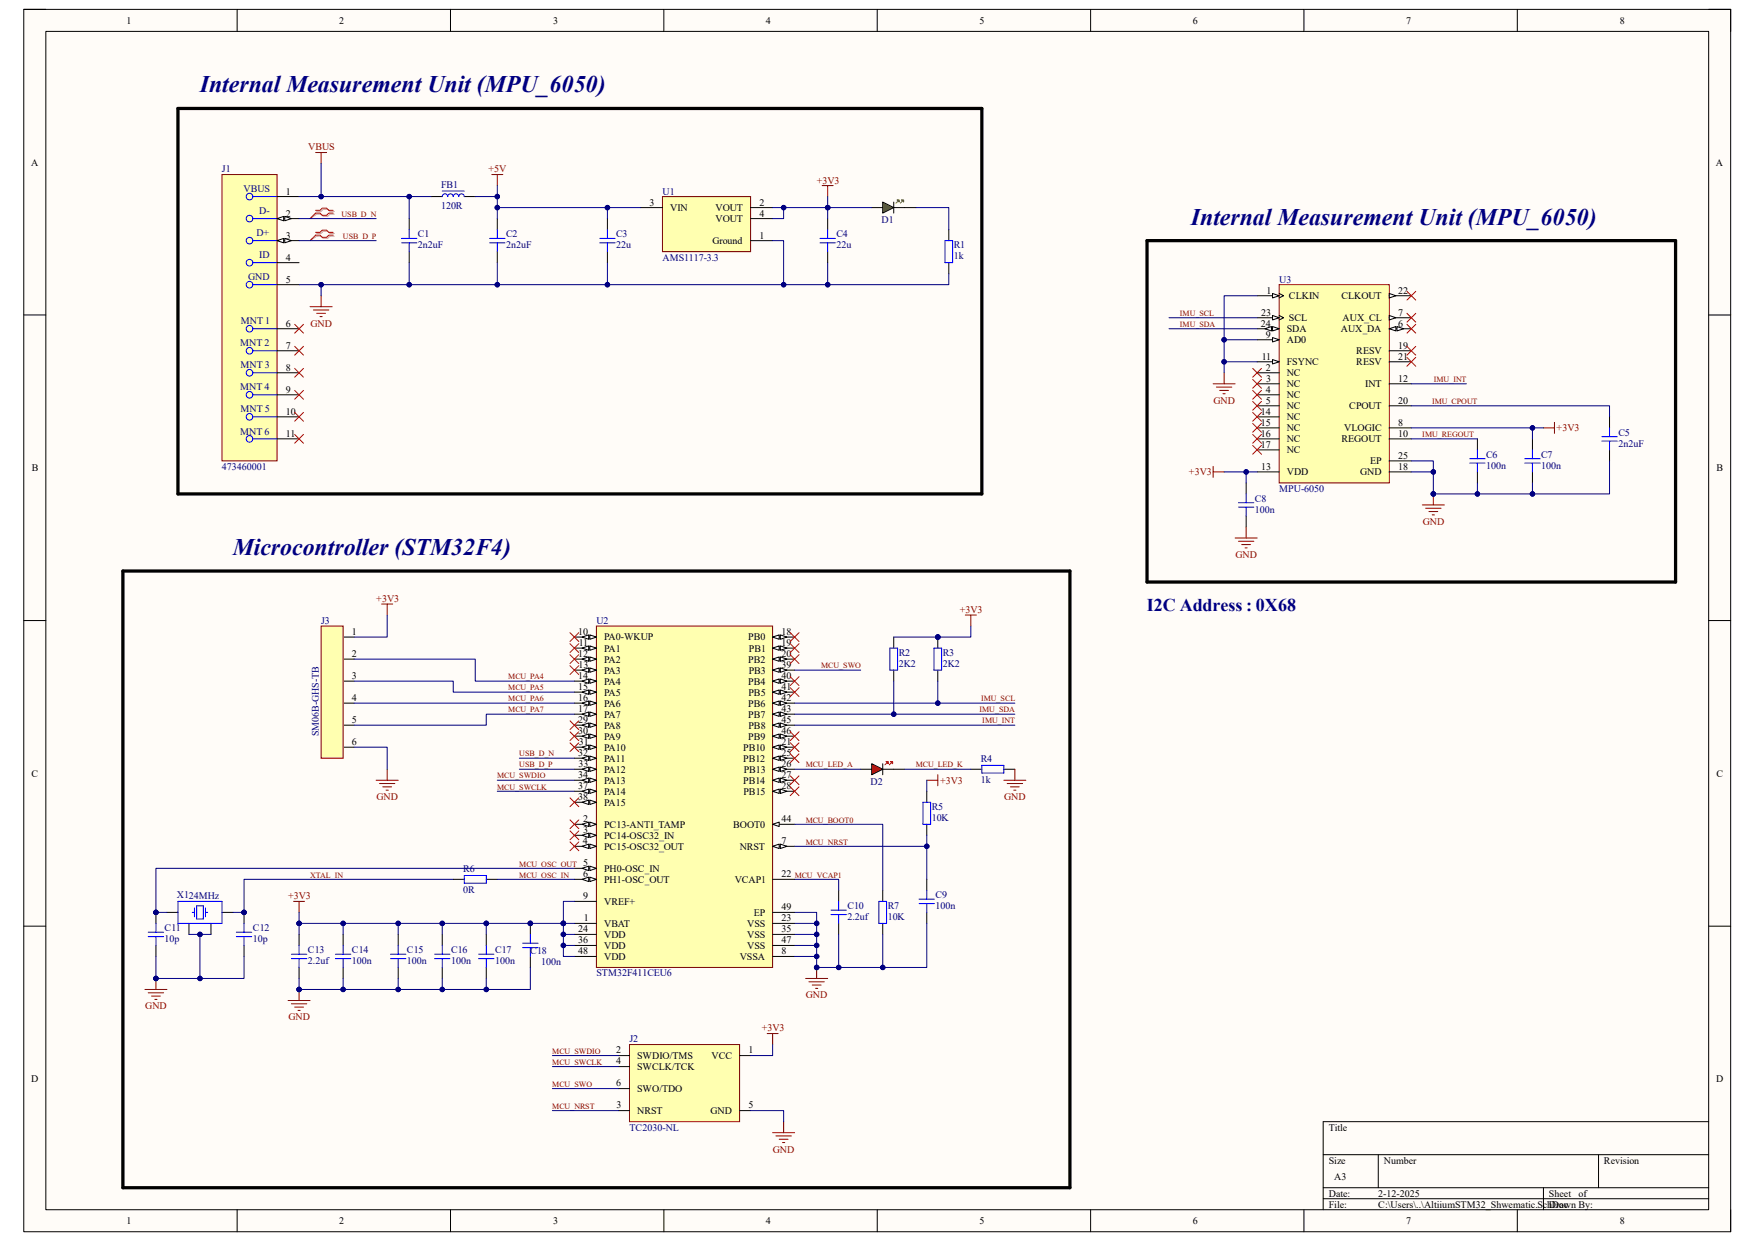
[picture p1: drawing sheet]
<svg xmlns="http://www.w3.org/2000/svg" width="297mm" height="210mm" viewBox="0 0 297 210" stroke-linecap="round" stroke-linejoin="round" font-family="sans-serif">
<defs><g id="words">
<g font-size="4" fill="#000080">
<text x="33.8" y="15.6">Internal Measurement Unit (MPU_6050)</text>
<text x="201.5" y="38">Internal Measurement Unit (MPU_6050)</text>
<text x="39.4" y="93.9">Microcontroller (STM32F4)</text>
</g>
<text font-size="3" fill="#000080" x="194.1" y="103.5">I2C Address : 0X68</text>
<g font-size="1.7">
<text x="21.4" y="4">1</text>
<text x="57.4" y="4">2</text>
<text x="93.6" y="4">3</text>
<text x="129.6" y="4">4</text>
<text x="165.8" y="4">5</text>
<text x="201.8" y="4">6</text>
<text x="238" y="4">7</text>
<text x="274.1" y="4">8</text>
<text x="5.3" y="28">A</text>
<text x="290.4" y="28">A</text>
<text x="48.4" y="32.9">1</text>
<text x="109.9" y="34.8">3</text>
<text x="113.4" y="35.7">VIN</text>
<text x="121.1" y="35.7">VOUT</text>
<text x="128.5" y="34.8">2</text>
<text x="48.4" y="36.7">2</text>
<text x="48.4" y="40.4">3</text>
<text x="120.6" y="41.3">Ground</text>
<text x="121.1" y="37.6">VOUT</text>
<text x="128.5" y="36.7">4</text>
<text x="128.5" y="40.4">1</text>
<text x="48.4" y="44.1">4</text>
<text x="48.4" y="47.8">5</text>
<text x="213.4" y="53.4">23</text>
<text x="214.3" y="49.7">1</text>
<text x="218.1" y="50.6">CLKIN</text>
<text x="227" y="50.6">CLKOUT</text>
<text x="236.6" y="53.4">7</text>
<text x="236.6" y="49.7">22</text>
<text x="48.4" y="55.3">6</text>
<text x="48.4" y="59">7</text>
<text x="213.4" y="55.3">24</text>
<text x="214.2" y="57.1">9</text>
<text x="217.8" y="58.1">AD0</text>
<text x="217.8" y="56.2">SDA</text>
<text x="218.1" y="54.4">SCL</text>
<text x="226.9" y="56.2">AUX_DA</text>
<text x="227.2" y="54.4">AUX_CL</text>
<text x="229.5" y="59.9">RESV</text>
<text x="236.6" y="55.3">6</text>
<text x="236.6" y="59">19</text>
<text x="48.4" y="62.7">8</text>
<text x="213.5" y="60.9">11</text>
<text x="214.2" y="62.7">2</text>
<text x="214.3" y="64.6">3</text>
<text x="217.8" y="63.7">NC</text>
<text x="217.8" y="65.5">NC</text>
<text x="217.8" y="61.8">FSYNC</text>
<text x="229.5" y="61.8">RESV</text>
<text x="231.1" y="65.5">INT</text>
<text x="236.6" y="64.6">12</text>
<text x="236.6" y="60.9">21</text>
<text x="48.4" y="66.5">9</text>
<text x="48.4" y="70.2">10</text>
<text x="213.4" y="70.2">14</text>
<text x="214.2" y="66.5">4</text>
<text x="214.2" y="68.3">5</text>
<text x="217.8" y="67.4">NC</text>
<text x="217.8" y="69.3">NC</text>
<text x="217.8" y="71.1">NC</text>
<text x="228.3" y="69.3">CPOUT</text>
<text x="236.6" y="68.3">20</text>
<text x="48.4" y="73.9">11</text>
<text x="213.4" y="73.9">16</text>
<text x="213.4" y="75.8">17</text>
<text x="213.4" y="72.1">15</text>
<text x="217.8" y="73">NC</text>
<text x="217.8" y="74.8">NC</text>
<text x="217.8" y="76.7">NC</text>
<text x="227" y="74.8">REGOUT</text>
<text x="227.5" y="73">VLOGIC</text>
<text x="236.6" y="72.1">8</text>
<text x="236.6" y="73.9">10</text>
<text x="236.6" y="77.6">25</text>
<text x="5.4" y="79.8">B</text>
<text x="213.4" y="79.5">13</text>
<text x="217.8" y="80.4">VDD</text>
<text x="230.2" y="80.4">GND</text>
<text x="231.9" y="78.6">EP</text>
<text x="236.6" y="79.5">18</text>
<text x="290.5" y="79.8">B</text>
<text x="59.6" y="107.4">1</text>
<text x="97.8" y="107.4">10</text>
<text x="132.2" y="107.4">18</text>
<text x="59.6" y="111.2">2</text>
<text x="97.8" y="111.2">12</text>
<text x="97.9" y="113.1">13</text>
<text x="98" y="109.3">11</text>
<text x="102.2" y="108.4">PA0-WKUP</text>
<text x="102.2" y="110.3">PA1</text>
<text x="102.2" y="112.1">PA2</text>
<text x="126.6" y="108.4">PB0</text>
<text x="126.6" y="112.1">PB2</text>
<text x="126.7" y="110.3">PB1</text>
<text x="132.2" y="109.3">19</text>
<text x="132.2" y="111.2">20</text>
<text x="132.2" y="113.1">39</text>
<text x="59.6" y="114.9">3</text>
<text x="59.6" y="118.7">4</text>
<text x="97.8" y="114.9">14</text>
<text x="97.8" y="118.7">16</text>
<text x="97.9" y="116.8">15</text>
<text x="102.2" y="114">PA3</text>
<text x="102.2" y="115.9">PA4</text>
<text x="102.2" y="117.7">PA5</text>
<text x="102.2" y="119.6">PA6</text>
<text x="126.6" y="115.9">PB4</text>
<text x="126.6" y="119.6">PB6</text>
<text x="126.7" y="117.7">PB5</text>
<text x="126.7" y="114">PB3</text>
<text x="132.2" y="114.9">40</text>
<text x="132.2" y="116.8">41</text>
<text x="132.2" y="118.7">42</text>
<text x="59.6" y="122.4">5</text>
<text x="97.8" y="120.5">17</text>
<text x="97.8" y="122.4">29</text>
<text x="97.8" y="124.2">30</text>
<text x="102.2" y="121.5">PA7</text>
<text x="102.2" y="123.3">PA8</text>
<text x="102.2" y="125.2">PA9</text>
<text x="126.6" y="121.5">PB7</text>
<text x="126.6" y="125.2">PB9</text>
<text x="126.7" y="123.3">PB8</text>
<text x="132.2" y="120.5">43</text>
<text x="132.2" y="122.4">45</text>
<text x="132.2" y="124.2">46</text>
<text x="5.3" y="131.4">C</text>
<text x="59.6" y="126.1">6</text>
<text x="97.8" y="128">32</text>
<text x="97.8" y="131.7">34</text>
<text x="97.9" y="129.8">33</text>
<text x="98" y="126.1">31</text>
<text x="102.2" y="127">PA10</text>
<text x="102.2" y="128.9">PA11</text>
<text x="102.2" y="130.8">PA12</text>
<text x="125.8" y="127">PB10</text>
<text x="125.8" y="128.9">PB12</text>
<text x="125.9" y="130.8">PB13</text>
<text x="132.2" y="126.1">21</text>
<text x="132.2" y="128">25</text>
<text x="132.2" y="129.8">26</text>
<text x="132.2" y="131.7">27</text>
<text x="290.5" y="131.4">C</text>
<text x="97.8" y="133.6">37</text>
<text x="97.9" y="135.4">38</text>
<text x="102.2" y="132.6">PA13</text>
<text x="102.2" y="134.5">PA14</text>
<text x="102.2" y="136.4">PA15</text>
<text x="125.8" y="132.6">PB14</text>
<text x="125.8" y="134.5">PB15</text>
<text x="132.2" y="133.6">28</text>
<text x="98.6" y="142.9">4</text>
<text x="98.7" y="139.1">2</text>
<text x="98.7" y="141">3</text>
<text x="102.2" y="140.1">PC13-ANTI_TAMP</text>
<text x="102.2" y="141.9">PC14-OSC32_IN</text>
<text x="102.2" y="143.8">PC15-OSC32_OUT</text>
<text x="124.1" y="140.1">BOOT0</text>
<text x="125.2" y="143.8">NRST</text>
<text x="132.2" y="142.9">7</text>
<text x="132.2" y="139.1">44</text>
<text x="98.7" y="148.5">6</text>
<text x="98.7" y="146.6">5</text>
<text x="102.2" y="147.5">PH0-OSC_IN</text>
<text x="102.2" y="149.4">PH1-OSC_OUT</text>
<text x="124.3" y="149.4">VCAP1</text>
<text x="132.2" y="148.5">22</text>
<text x="98.7" y="152.2">9</text>
<text x="98.8" y="155.9">1</text>
<text x="102.2" y="153.1">VREF+</text>
<text x="127.6" y="155">EP</text>
<text x="132.2" y="155.9">23</text>
<text x="132.2" y="154.1">49</text>
<text x="97.8" y="157.8">24</text>
<text x="97.8" y="159.6">36</text>
<text x="97.9" y="161.5">48</text>
<text x="102.2" y="156.8">VBAT</text>
<text x="102.2" y="158.7">VDD</text>
<text x="102.2" y="160.6">VDD</text>
<text x="126.4" y="156.8">VSS</text>
<text x="126.4" y="158.7">VSS</text>
<text x="126.4" y="160.6">VSS</text>
<text x="132.2" y="161.5">8</text>
<text x="132.2" y="157.8">35</text>
<text x="132.2" y="159.6">47</text>
<text x="102.2" y="162.4">VDD</text>
<text x="125.2" y="162.4">VSSA</text>
<text x="104.3" y="178.3">2</text>
<text x="107.8" y="179.2">SWDIO/TMS</text>
<text x="120.4" y="179.2">VCC</text>
<text x="126.7" y="178.3">1</text>
<text x="5.3" y="183.2">D</text>
<text x="104.3" y="180.1">4</text>
<text x="104.3" y="183.9">6</text>
<text x="107.8" y="181.1">SWCLK/TCK</text>
<text x="107.8" y="184.8">SWO/TDO</text>
<text x="290.4" y="183.2">D</text>
<text x="104.3" y="187.6">3</text>
<text x="107.8" y="188.5">NRST</text>
<text x="120.3" y="188.5">GND</text>
<text x="126.7" y="187.6">5</text>
<text x="224.9" y="191.3">Title</text>
<text x="224.9" y="196.9">Size</text>
<text x="234.2" y="196.9">Number</text>
<text x="271.4" y="196.9">Revision</text>
<text x="224.9" y="202.5">Date:</text>
<text x="225.8" y="199.7">A3</text>
<text x="233.3" y="202.5">2-12-2025</text>
<text x="262.1" y="202.5">Sheet</text>
<text x="267.2" y="202.5">of</text>
<text x="21.4" y="207.2">1</text>
<text x="57.4" y="207.2">2</text>
<text x="93.6" y="207.2">3</text>
<text x="129.6" y="207.2">4</text>
<text x="165.8" y="207.2">5</text>
<text x="201.8" y="207.2">6</text>
<text x="224.9" y="204.4">File:</text>
<text x="233.3" y="204.4">C:\Users\..\AltiiumSTM32_Shwematic.SchDoc</text>
<text x="238" y="207.2">7</text>
<text x="262.1" y="204.4">Drawn By:</text>
<text x="274.1" y="207.2">8</text>
</g>
<g font-size="1.7" fill="#000080">
<text x="37.5" y="29.2">J1</text>
<text x="41.2" y="32.6">VBUS</text>
<text x="74.6" y="31.8">FB1</text>
<text x="74.6" y="35.3">120R</text>
<text x="112.1" y="32.9">U1</text>
<text x="43.4" y="40">D+</text>
<text x="43.9" y="36.3">D-</text>
<text x="70.7" y="40.2">C1</text>
<text x="85.6" y="40.2">C2</text>
<text x="104.3" y="40.2">C3</text>
<text x="141.6" y="40.2">C4</text>
<text x="149.2" y="37.8">D1</text>
<text x="42" y="47.5">GND</text>
<text x="43.9" y="43.7">ID</text>
<text x="70.7" y="42">2n2uF</text>
<text x="85.6" y="42">2n2uF</text>
<text x="104.3" y="42">22u</text>
<text x="112.1" y="44.1">AMS1117-3.3</text>
<text x="141.6" y="42">22u</text>
<text x="161.4" y="42">R1</text>
<text x="161.4" y="43.9">1k</text>
<text x="216.5" y="47.8">U3</text>
<text x="40.6" y="58.6">MNT 2</text>
<text x="40.8" y="54.9">MNT 1</text>
<text x="40.7" y="62.4">MNT 3</text>
<text x="40.6" y="66.1">MNT 4</text>
<text x="40.7" y="69.8">MNT 5</text>
<text x="40.6" y="73.5">MNT 6</text>
<text x="251.5" y="77.5">C6</text>
<text x="260.8" y="77.5">C7</text>
<text x="273.9" y="73.7">C5</text>
<text x="273.9" y="75.6">2n2uF</text>
<text x="37.5" y="79.5">473460001</text>
<text x="216.5" y="83.2">MPU-6050</text>
<text x="251.5" y="79.3">100n</text>
<text x="260.8" y="79.3">100n</text>
<text x="212.4" y="84.9">C8</text>
<text x="212.4" y="86.8">100n</text>
<text x="54.4" y="105.6">J3</text>
<text x="100.9" y="105.6">U2</text>
<text x="152.1" y="111">R2</text>
<text x="152.1" y="112.9">2K2</text>
<text x="159.6" y="111">R3</text>
<text x="159.6" y="112.9">2K2</text>
<text x="54" y="124.6" transform="rotate(-90 54 124.6)">SM06B-GHS-TB</text>
<text x="166" y="129">R4</text>
<text x="147.3" y="132.8">D2</text>
<text x="157.7" y="137.1">R5</text>
<text x="166" y="132.5">1k</text>
<text x="157.7" y="138.9">10K</text>
<text x="78.4" y="147.6">R6</text>
<text x="29.9" y="152">X124MHz</text>
<text x="78.4" y="151.2">0R</text>
<text x="143.4" y="153.9">C10</text>
<text x="143.4" y="155.7">2.2uf</text>
<text x="150.2" y="153.9">R7</text>
<text x="150.2" y="155.7">10K</text>
<text x="158.3" y="152">C9</text>
<text x="158.3" y="153.9">100n</text>
<text x="27.9" y="157.6">C11</text>
<text x="27.9" y="159.5">10p</text>
<text x="42.8" y="157.6">C12</text>
<text x="42.8" y="159.5">10p</text>
<text x="52.1" y="161.3">C13</text>
<text x="59.6" y="161.3">C14</text>
<text x="68.9" y="161.3">C15</text>
<text x="76.3" y="161.3">C16</text>
<text x="83.8" y="161.3">C17</text>
<text x="89.7" y="161.5">C18</text>
<text x="52.1" y="163.2">2.2uf</text>
<text x="59.6" y="163.2">100n</text>
<text x="68.9" y="163.2">100n</text>
<text x="76.3" y="163.2">100n</text>
<text x="83.8" y="163.2">100n</text>
<text x="91.6" y="163.4">100n</text>
<text x="100.9" y="165.2">STM32F411CEU6</text>
<text x="106.5" y="176.4">J2</text>
<text x="106.5" y="191.3">TC2030-NL</text>
</g>
<g font-size="1.7" fill="#800000">
<text x="52.2" y="25.4">VBUS</text>
<text x="82.7" y="29.2">+5V</text>
<text x="138.2" y="31.1">+3V3</text>
<text x="52.5" y="55.3">GND</text>
<text x="205.4" y="68.3">GND</text>
<text x="263.4" y="73">+3V3</text>
<text x="201.2" y="80.4">+3V3</text>
<text x="240.8" y="88.8">GND</text>
<text x="209.1" y="94.4">GND</text>
<text x="63.7" y="101.9">+3V3</text>
<text x="162.4" y="103.7">+3V3</text>
<text x="63.7" y="135.4">GND</text>
<text x="159.1" y="132.6">+3V3</text>
<text x="170" y="135.4">GND</text>
<text x="48.8" y="152.2">+3V3</text>
<text x="24.6" y="170.8">GND</text>
<text x="48.8" y="172.7">GND</text>
<text x="136.4" y="169">GND</text>
<text x="128.9" y="174.5">+3V3</text>
<text x="130.8" y="195.1">GND</text>
</g>
<g font-size="1.4" fill="#800000">
<text x="57.8" y="36.7">USB_D_N</text>
<text x="58" y="40.4">USB_D_P</text>
<text x="199.7" y="53.5">IMU_SCL</text>
<text x="199.7" y="55.4">IMU_SDA</text>
<text x="242.7" y="64.7">IMU_INT</text>
<text x="242.4" y="68.4">IMU_CPOUT</text>
<text x="240.7" y="74">IMU_REGOUT</text>
<text x="139" y="113.1">MCU_SWO</text>
<text x="86" y="115">MCU_PA4</text>
<text x="86" y="116.8">MCU_PA5</text>
<text x="86" y="118.7">MCU_PA6</text>
<text x="166" y="118.7">IMU_SCL</text>
<text x="86" y="120.6">MCU_PA7</text>
<text x="165.8" y="120.6">IMU_SDA</text>
<text x="166.2" y="122.4">IMU_INT</text>
<text x="84.2" y="131.7">MCU_SWDIO</text>
<text x="87.9" y="128">USB_D_N</text>
<text x="87.9" y="129.9">USB_D_P</text>
<text x="136.4" y="129.9">MCU_LED_A</text>
<text x="155" y="129.9">MCU_LED_K</text>
<text x="84.2" y="133.6">MCU_SWCLK</text>
<text x="136.4" y="139.2">MCU_BOOT0</text>
<text x="136.4" y="143">MCU_NRST</text>
<text x="52.5" y="148.5">XTAL_IN</text>
<text x="87.9" y="146.7">MCU_OSC_OUT</text>
<text x="87.9" y="148.5">MCU_OSC_IN</text>
<text x="134.5" y="148.5">MCU_VCAP1</text>
<text x="93.5" y="178.4">MCU_SWDIO</text>
<text x="93.5" y="180.2">MCU_SWCLK</text>
<text x="93.5" y="183.9">MCU_SWO</text>
<text x="93.5" y="187.7">MCU_NRST</text>
</g>
</g></defs>
<path d="M4 1.6h288.9v206.8h-288.9z" fill-rule="evenodd" fill="#fffcf8"/>
<path d="M4 1.6h288.9v206.8h-288.9z" fill="none" stroke="#000" stroke-width=".17"/>
<path d="M7.8 5.3h281.4v199.4h-281.4z" fill-rule="evenodd" fill="#fffcf8"/>
<g fill="none" stroke="#000" stroke-width=".17">
<path d="M4 1.6h3.7M7.8 5.3h281.4v199.4h-281.4zM40.1 1.6v3.7M76.2 1.6v3.7M112.3 1.6v3.7M148.5 1.6v3.7M184.6 1.6v3.7M220.7 1.6v3.7M256.8 1.6v3.7M289.2 1.6h3.7v3.7M4 53.3h3.7M289.2 53.3h3.7"/>
<path d="M4 105h3.8M289.2 105h3.7M4 156.7h3.8M289.2 156.7h3.7M223.9 195.4h65.3M233.3 195.4v5.6M270.5 195.4v5.6M289.2 189.8h-65.3v14.9M40.1 204.7v3.7M76.2 204.7v3.7M112.4 204.7v3.7M148.5 204.7v3.7"/>
<path d="M184.6 204.7v3.7M220.7 204.7v3.7M223.9 201h65.3M223.9 202.9h65.3M256.8 204.7v3.7M261.2 201v3.7M292.9 204.7v3.7"/>
</g>
<path d="M100.9 105.9h29.9v57.8h-29.9z" fill-rule="evenodd" fill="#ffffb0"/>
<path d="M100.9 105.9h29.9v57.8h-29.9z" fill="none" stroke="#800000" stroke-width=".17"/>
<path d="M97.2 139.5h3.7M97.2 156.3h3.7" fill="none" stroke="#000" stroke-width=".17"/>
<path d="M99.8 139.1l1.1 .4-1.1 .4z" fill="#f8fcff"/>
<path d="M99.8 139.1l1.1 .4-1.1 .4z" fill="none" stroke="#000" stroke-width=".17"/>
<path d="M98.5 139.5l1.1-.4v.8z" fill="#f8fcff"/>
<path d="M98.5 139.5l1.1-.4v.8zM97.2 141.4h3.7" fill="none" stroke="#000" stroke-width=".17"/>
<path d="M99.8 141l1.1 .4-1.1 .3z" fill="#f8fcff"/>
<path d="M99.8 141l1.1 .4-1.1 .3z" fill="none" stroke="#000" stroke-width=".17"/>
<path d="M98.5 141.4l1.1-.4v.7z" fill="#f8fcff"/>
<path d="M97.2 143.2h3.7M98.5 141.4l1.1-.4v.7z" fill="none" stroke="#000" stroke-width=".17"/>
<path d="M99.8 142.8l1.1 .4-1.1 .4z" fill="#f8fcff"/>
<path d="M99.8 142.8l1.1 .4-1.1 .4z" fill="none" stroke="#000" stroke-width=".17"/>
<path d="M98.5 143.2l1.1-.4v.8z" fill="#f8fcff"/>
<path d="M97.2 146.9h3.7M98.5 143.2l1.1-.4v.8z" fill="none" stroke="#000" stroke-width=".17"/>
<path d="M99.8 146.6l1.1 .3-1.1 .4z" fill="#f8fcff"/>
<path d="M99.8 146.6l1.1 .3-1.1 .4z" fill="none" stroke="#000" stroke-width=".17"/>
<path d="M98.5 146.9l1.1-.3v.7z" fill="#f8fcff"/>
<path d="M97.2 148.8h3.7M98.5 146.9l1.1-.3v.7z" fill="none" stroke="#000" stroke-width=".17"/>
<path d="M99.8 148.4l1.1 .4-1.1 .4z" fill="#f8fcff"/>
<path d="M99.8 148.4l1.1 .4-1.1 .4z" fill="none" stroke="#000" stroke-width=".17"/>
<path d="M98.5 148.8l1.1-.4v.8z" fill="#f8fcff"/>
<path d="M98.5 148.8l1.1-.4v.8zM130.8 143.2h3.7" fill="none" stroke="#000" stroke-width=".17"/>
<path d="M130.8 143.2l1.1-.4v.8z" fill="#f8fcff"/>
<path d="M130.8 143.2l1.1-.4v.8z" fill="none" stroke="#000" stroke-width=".17"/>
<path d="M132.1 142.8l1.1 .4-1.1 .4z" fill="#f8fcff"/>
<path d="M97.2 107.8h3.7M97.2 152.5h3.7M132.1 142.8l1.1 .4-1.1 .4zM130.8 161.9h3.7" fill="none" stroke="#000" stroke-width=".17"/>
<path d="M99.8 107.4l1.1 .4-1.1 .4z" fill="#f8fcff"/>
<path d="M99.8 107.4l1.1 .4-1.1 .4z" fill="none" stroke="#000" stroke-width=".17"/>
<path d="M98.5 107.8l1.1-.4v.8z" fill="#f8fcff"/>
<path d="M97.2 109.7h3.7M98.5 107.8l1.1-.4v.8z" fill="none" stroke="#000" stroke-width=".17"/>
<path d="M99.8 109.3l1.1 .4-1.1 .4z" fill="#f8fcff"/>
<path d="M99.8 109.3l1.1 .4-1.1 .4z" fill="none" stroke="#000" stroke-width=".17"/>
<path d="M98.5 109.7l1.1-.4v.8z" fill="#f8fcff"/>
<path d="M97.2 111.5h3.7M98.5 109.7l1.1-.4v.8z" fill="none" stroke="#000" stroke-width=".17"/>
<path d="M99.8 111.2l1.1 .3-1.1 .4z" fill="#f8fcff"/>
<path d="M99.8 111.2l1.1 .3-1.1 .4z" fill="none" stroke="#000" stroke-width=".17"/>
<path d="M98.5 111.5l1.1-.3v.7z" fill="#f8fcff"/>
<path d="M97.2 113.4h3.7M98.5 111.5l1.1-.3v.7z" fill="none" stroke="#000" stroke-width=".17"/>
<path d="M99.8 113l1.1 .4-1.1 .4z" fill="#f8fcff"/>
<path d="M99.8 113l1.1 .4-1.1 .4z" fill="none" stroke="#000" stroke-width=".17"/>
<path d="M98.5 113.4l1.1-.4v.8z" fill="#f8fcff"/>
<path d="M97.2 115.3h3.7M98.5 113.4l1.1-.4v.8z" fill="none" stroke="#000" stroke-width=".17"/>
<path d="M99.8 114.9l1.1 .4-1.1 .3z" fill="#f8fcff"/>
<path d="M99.8 114.9l1.1 .4-1.1 .3z" fill="none" stroke="#000" stroke-width=".17"/>
<path d="M98.5 115.3l1.1-.4v.7z" fill="#f8fcff"/>
<path d="M97.2 117.1h3.7M98.5 115.3l1.1-.4v.7z" fill="none" stroke="#000" stroke-width=".17"/>
<path d="M99.8 116.8l1.1 .3-1.1 .4z" fill="#f8fcff"/>
<path d="M99.8 116.8l1.1 .3-1.1 .4z" fill="none" stroke="#000" stroke-width=".17"/>
<path d="M98.5 117.1l1.1-.3v.7z" fill="#f8fcff"/>
<path d="M97.2 119h3.7M98.5 117.1l1.1-.3v.7z" fill="none" stroke="#000" stroke-width=".17"/>
<path d="M99.8 118.6l1.1 .4-1.1 .4z" fill="#f8fcff"/>
<path d="M99.8 118.6l1.1 .4-1.1 .4z" fill="none" stroke="#000" stroke-width=".17"/>
<path d="M98.5 119l1.1-.4v.8z" fill="#f8fcff"/>
<path d="M98.5 119l1.1-.4v.8zM97.2 120.9h3.7" fill="none" stroke="#000" stroke-width=".17"/>
<path d="M99.8 120.5l1.1 .4-1.1 .3z" fill="#f8fcff"/>
<path d="M99.8 120.5l1.1 .4-1.1 .3z" fill="none" stroke="#000" stroke-width=".17"/>
<path d="M98.5 120.9l1.1-.4v.7z" fill="#f8fcff"/>
<path d="M130.8 107.8h3.7M98.5 120.9l1.1-.4v.7z" fill="none" stroke="#000" stroke-width=".17"/>
<path d="M130.8 107.8l1.1-.4v.8z" fill="#f8fcff"/>
<path d="M130.8 107.8l1.1-.4v.8z" fill="none" stroke="#000" stroke-width=".17"/>
<path d="M132.1 107.4l1.1 .4-1.1 .4z" fill="#f8fcff"/>
<path d="M130.8 109.7h3.7M132.1 107.4l1.1 .4-1.1 .4z" fill="none" stroke="#000" stroke-width=".17"/>
<path d="M130.8 109.7l1.1-.4v.8z" fill="#f8fcff"/>
<path d="M130.8 109.7l1.1-.4v.8z" fill="none" stroke="#000" stroke-width=".17"/>
<path d="M132.1 109.3l1.1 .4-1.1 .4z" fill="#f8fcff"/>
<path d="M130.8 111.5h3.7M132.1 109.3l1.1 .4-1.1 .4z" fill="none" stroke="#000" stroke-width=".17"/>
<path d="M130.8 111.5l1.1-.3v.7z" fill="#f8fcff"/>
<path d="M130.8 111.5l1.1-.3v.7z" fill="none" stroke="#000" stroke-width=".17"/>
<path d="M132.1 111.2l1.1 .3-1.1 .4z" fill="#f8fcff"/>
<path d="M132.1 111.2l1.1 .3-1.1 .4zM130.8 126.4h3.7" fill="none" stroke="#000" stroke-width=".17"/>
<path d="M130.8 126.4l1.1-.3v.7z" fill="#f8fcff"/>
<path d="M130.8 126.4l1.1-.3v.7z" fill="none" stroke="#000" stroke-width=".17"/>
<path d="M132.1 126.1l1.1 .3-1.1 .4z" fill="#f8fcff"/>
<path d="M130.8 128.3h3.7M132.1 126.1l1.1 .3-1.1 .4zM97.2 158.1h3.7M130.8 148.8h3.7M130.8 156.3h3.7" fill="none" stroke="#000" stroke-width=".17"/>
<path d="M130.8 128.3l1.1-.4v.8z" fill="#f8fcff"/>
<path d="M130.8 128.3l1.1-.4v.8z" fill="none" stroke="#000" stroke-width=".17"/>
<path d="M132.1 127.9l1.1 .4-1.1 .4z" fill="#f8fcff"/>
<path d="M130.8 130.2h3.7M132.1 127.9l1.1 .4-1.1 .4z" fill="none" stroke="#000" stroke-width=".17"/>
<path d="M130.8 130.2l1.1-.4v.8z" fill="#f8fcff"/>
<path d="M130.8 130.2l1.1-.4v.8z" fill="none" stroke="#000" stroke-width=".17"/>
<path d="M132.1 129.8l1.1 .4-1.1 .4z" fill="#f8fcff"/>
<path d="M130.8 132h3.7M132.1 129.8l1.1 .4-1.1 .4z" fill="none" stroke="#000" stroke-width=".17"/>
<path d="M130.8 132l1.1-.3v.7z" fill="#f8fcff"/>
<path d="M130.8 132l1.1-.3v.7z" fill="none" stroke="#000" stroke-width=".17"/>
<path d="M132.1 131.7l1.1 .3-1.1 .4z" fill="#f8fcff"/>
<path d="M130.8 133.9h3.7M132.1 131.7l1.1 .3-1.1 .4z" fill="none" stroke="#000" stroke-width=".17"/>
<path d="M130.8 133.9l1.1-.4v.8z" fill="#f8fcff"/>
<path d="M130.8 133.9l1.1-.4v.8z" fill="none" stroke="#000" stroke-width=".17"/>
<path d="M132.1 133.5l1.1 .4-1.1 .4z" fill="#f8fcff"/>
<path d="M97.2 122.7h3.7M132.1 133.5l1.1 .4-1.1 .4z" fill="none" stroke="#000" stroke-width=".17"/>
<path d="M99.8 122.3l1.1 .4-1.1 .4z" fill="#f8fcff"/>
<path d="M99.8 122.3l1.1 .4-1.1 .4z" fill="none" stroke="#000" stroke-width=".17"/>
<path d="M98.5 122.7l1.1-.4v.8z" fill="#f8fcff"/>
<path d="M97.2 124.6h3.7M98.5 122.7l1.1-.4v.8z" fill="none" stroke="#000" stroke-width=".17"/>
<path d="M99.8 124.2l1.1 .4-1.1 .4z" fill="#f8fcff"/>
<path d="M99.8 124.2l1.1 .4-1.1 .4z" fill="none" stroke="#000" stroke-width=".17"/>
<path d="M98.5 124.6l1.1-.4v.8z" fill="#f8fcff"/>
<path d="M97.2 126.4h3.7M98.5 124.6l1.1-.4v.8z" fill="none" stroke="#000" stroke-width=".17"/>
<path d="M99.8 126.1l1.1 .3-1.1 .4z" fill="#f8fcff"/>
<path d="M99.8 126.1l1.1 .3-1.1 .4z" fill="none" stroke="#000" stroke-width=".17"/>
<path d="M98.5 126.4l1.1-.3v.7z" fill="#f8fcff"/>
<path d="M97.2 128.3h3.7M98.5 126.4l1.1-.3v.7z" fill="none" stroke="#000" stroke-width=".17"/>
<path d="M99.8 127.9l1.1 .4-1.1 .4z" fill="#f8fcff"/>
<path d="M99.8 127.9l1.1 .4-1.1 .4z" fill="none" stroke="#000" stroke-width=".17"/>
<path d="M98.5 128.3l1.1-.4v.8z" fill="#f8fcff"/>
<path d="M97.2 130.2h3.7M98.5 128.3l1.1-.4v.8z" fill="none" stroke="#000" stroke-width=".17"/>
<path d="M99.8 129.8l1.1 .4-1.1 .4z" fill="#f8fcff"/>
<path d="M99.8 129.8l1.1 .4-1.1 .4z" fill="none" stroke="#000" stroke-width=".17"/>
<path d="M98.5 130.2l1.1-.4v.8z" fill="#f8fcff"/>
<path d="M97.2 132h3.7M98.5 130.2l1.1-.4v.8z" fill="none" stroke="#000" stroke-width=".17"/>
<path d="M99.8 131.7l1.1 .3-1.1 .4z" fill="#f8fcff"/>
<path d="M99.8 131.7l1.1 .3-1.1 .4z" fill="none" stroke="#000" stroke-width=".17"/>
<path d="M98.5 132l1.1-.3v.7z" fill="#f8fcff"/>
<path d="M97.2 133.9h3.7M98.5 132l1.1-.3v.7zM97.2 160h3.7M130.8 158.1h3.7" fill="none" stroke="#000" stroke-width=".17"/>
<path d="M99.8 133.5l1.1 .4-1.1 .4z" fill="#f8fcff"/>
<path d="M99.8 133.5l1.1 .4-1.1 .4z" fill="none" stroke="#000" stroke-width=".17"/>
<path d="M98.5 133.9l1.1-.4v.8z" fill="#f8fcff"/>
<path d="M97.2 135.8h3.7M98.5 133.9l1.1-.4v.8z" fill="none" stroke="#000" stroke-width=".17"/>
<path d="M99.8 135.4l1.1 .4-1.1 .3z" fill="#f8fcff"/>
<path d="M99.8 135.4l1.1 .4-1.1 .3z" fill="none" stroke="#000" stroke-width=".17"/>
<path d="M98.5 135.8l1.1-.4v.7z" fill="#f8fcff"/>
<path d="M130.8 113.4h3.7M98.5 135.8l1.1-.4v.7z" fill="none" stroke="#000" stroke-width=".17"/>
<path d="M130.8 113.4l1.1-.4v.8z" fill="#f8fcff"/>
<path d="M130.8 113.4l1.1-.4v.8z" fill="none" stroke="#000" stroke-width=".17"/>
<path d="M132.1 113l1.1 .4-1.1 .4z" fill="#f8fcff"/>
<path d="M130.8 115.3h3.7M132.1 113l1.1 .4-1.1 .4z" fill="none" stroke="#000" stroke-width=".17"/>
<path d="M130.8 115.3l1.1-.4v.7z" fill="#f8fcff"/>
<path d="M130.8 115.3l1.1-.4v.7z" fill="none" stroke="#000" stroke-width=".17"/>
<path d="M132.1 114.9l1.1 .4-1.1 .3z" fill="#f8fcff"/>
<path d="M130.8 117.1h3.7M132.1 114.9l1.1 .4-1.1 .3z" fill="none" stroke="#000" stroke-width=".17"/>
<path d="M130.8 117.1l1.1-.3v.7z" fill="#f8fcff"/>
<path d="M130.8 117.1l1.1-.3v.7z" fill="none" stroke="#000" stroke-width=".17"/>
<path d="M132.1 116.8l1.1 .3-1.1 .4z" fill="#f8fcff"/>
<path d="M130.8 119h3.7M132.1 116.8l1.1 .3-1.1 .4z" fill="none" stroke="#000" stroke-width=".17"/>
<path d="M130.8 119l1.1-.4v.8z" fill="#f8fcff"/>
<path d="M130.8 119l1.1-.4v.8z" fill="none" stroke="#000" stroke-width=".17"/>
<path d="M132.1 118.6l1.1 .4-1.1 .4z" fill="#f8fcff"/>
<path d="M132.1 118.6l1.1 .4-1.1 .4zM130.8 120.9h3.7" fill="none" stroke="#000" stroke-width=".17"/>
<path d="M130.8 120.9l1.1-.4v.7z" fill="#f8fcff"/>
<path d="M130.8 120.9l1.1-.4v.7z" fill="none" stroke="#000" stroke-width=".17"/>
<path d="M132.1 120.5l1.1 .4-1.1 .3z" fill="#f8fcff"/>
<path d="M130.8 139.5h3.7M132.1 120.5l1.1 .4-1.1 .3z" fill="none" stroke="#000" stroke-width=".17"/>
<path d="M130.8 139.5l1.1-.4v.8z" fill="#f8fcff"/>
<path d="M130.8 139.5l1.1-.4v.8zM130.8 122.7h3.7" fill="none" stroke="#000" stroke-width=".17"/>
<path d="M130.8 122.7l1.1-.4v.8z" fill="#f8fcff"/>
<path d="M130.8 122.7l1.1-.4v.8z" fill="none" stroke="#000" stroke-width=".17"/>
<path d="M132.1 122.3l1.1 .4-1.1 .4z" fill="#f8fcff"/>
<path d="M130.8 124.6h3.7M132.1 122.3l1.1 .4-1.1 .4z" fill="none" stroke="#000" stroke-width=".17"/>
<path d="M130.8 124.6l1.1-.4v.8z" fill="#f8fcff"/>
<path d="M130.8 124.6l1.1-.4v.8z" fill="none" stroke="#000" stroke-width=".17"/>
<path d="M132.1 124.2l1.1 .4-1.1 .4z" fill="#f8fcff"/>
<path d="M132.1 124.2l1.1 .4-1.1 .4zM130.8 160h3.7M130.8 154.4h3.7M97.2 161.9h3.7" fill="none" stroke="#000" stroke-width=".17"/>
<path d="M49.7 152.5h1.8M50.6 152.5v1.9M136.3 165.6h3.8M136.9 166.1h2.6M137.5 166.7h1.5M138 167.3h.4M138.2 163.7v1.9" fill="none" stroke="#800000" stroke-width=".17"/>
<circle cx="138.2" cy="163.7" r=".37" fill="#000080"/>
<circle cx="138.2" cy="163.7" r=".37" fill="none" stroke="#000080" stroke-width=".17"/>
<path d="M50.6 158.1v1.9M58.1 158.1v1.9M67.4 158.1v1.9M74.8 158.1v1.9M82.3 158.1v1.9M50.6 163.7v1.9M58.1 163.7v1.9M67.4 163.7v1.9M74.8 163.7v1.9M82.3 163.7v1.9" fill="none" stroke="#000" stroke-width=".17"/>
<g fill="none" stroke="#00f" stroke-width=".17">
<path d="M50.6 160v1.5M58.1 160v1.5M67.4 160v1.5M74.8 160v1.5M82.3 160v1.5M49.3 162.2h2.6M49.3 161.5h2.6M50.6 162.2v1.5M56.8 162.2h2.6M56.8 161.5h2.6M58.1 162.2v1.5M66.1 162.2h2.6"/>
<path d="M66.1 161.5h2.6M67.4 162.2v1.5M73.5 162.2h2.6M73.5 161.5h2.6M74.8 162.2v1.5M81 162.2h2.6M81 161.5h2.6M82.3 162.2v1.5"/>
</g>
<path d="M48.8 169.3h3.7M49.3 169.9h2.6M49.9 170.4h1.5M50.4 171h.4M50.6 167.4v1.9" fill="none" stroke="#800000" stroke-width=".17"/>
<circle cx="50.6" cy="167.4" r=".37" fill="#000080"/>
<circle cx="50.6" cy="167.4" r=".37" fill="none" stroke="#000080" stroke-width=".17"/>
<path d="M156.8 133.9v1.9M156.8 139.5v1.9M28.3 154.4h1.8M32 156.3v1.8M35.7 156.3v1.8M37.6 154.4h1.8M141.9 150.7v1.8M141.9 156.3v1.8M149.4 150.7v1.8M149.4 156.3v1.8M156.8 148.8v1.9M156.8 154.4v1.9" fill="none" stroke="#000" stroke-width=".17"/>
<g fill="none" stroke="#00f" stroke-width=".17">
<path d="M156.2 135.8h1.3v3.7h-1.3zM30.1 152.5h7.5v3.8h-7.5zM32.5 154.4h.4M32.9 153.7v1.5M33.3 153.3h1.1v2.2h-1.1zM34.8 153.7v1.5M34.8 154.4h.3M140.6 154.8h2.6M140.6 154h2.6M141.9 152.5v1.5M141.9 154.8v1.5M148.7 152.5h1.3v3.8h-1.3z"/>
<path d="M155.5 152.9h2.6M155.5 152.2h2.6M156.8 150.7v1.5M156.8 152.9v1.5"/>
</g>
<path d="M156.8 132h1.9M158.7 131.1v1.9" fill="none" stroke="#800000" stroke-width=".17"/>
<circle cx="26.4" cy="154.4" r=".37" fill="#000080"/>
<circle cx="26.4" cy="154.4" r=".37" fill="none" stroke="#000080" stroke-width=".17"/>
<path d="M26.4 154.4v1.9M26.4 160v1.9" fill="none" stroke="#000" stroke-width=".17"/>
<circle cx="26.4" cy="154.4" r=".37" fill="#000080"/>
<circle cx="26.4" cy="154.4" r=".37" fill="none" stroke="#000080" stroke-width=".17"/>
<path d="M25.1 158.5h2.6M25.1 157.8h2.6M26.4 156.3v1.5M26.4 158.5v1.5" fill="none" stroke="#00f" stroke-width=".17"/>
<circle cx="41.3" cy="154.4" r=".37" fill="#000080"/>
<circle cx="41.3" cy="154.4" r=".37" fill="none" stroke="#000080" stroke-width=".17"/>
<path d="M41.3 154.4v1.9M41.3 160v1.9" fill="none" stroke="#000" stroke-width=".17"/>
<circle cx="41.3" cy="154.4" r=".37" fill="#000080"/>
<circle cx="41.3" cy="154.4" r=".37" fill="none" stroke="#000080" stroke-width=".17"/>
<path d="M40 158.5h2.6M40 157.8h2.6M41.3 156.3v1.5M41.3 158.5v1.5M78.6 148.2h3.7v1.3h-3.7z" fill="none" stroke="#00f" stroke-width=".17"/>
<path d="M76.7 148.8h1.9M82.3 148.8h1.9" fill="none" stroke="#000" stroke-width=".17"/>
<path d="M24.5 167.4h3.8M25.1 168h2.6M25.6 168.6h1.5M26.2 169.1h.4M26.4 165.6v1.8" fill="none" stroke="#800000" stroke-width=".17"/>
<circle cx="26.4" cy="165.6" r=".37" fill="#000080"/>
<circle cx="26.4" cy="165.6" r=".37" fill="none" stroke="#000080" stroke-width=".17"/>
<path d="M216.5 48.2h18.6v33.5h-18.6z" fill-rule="evenodd" fill="#ffffb0"/>
<path d="M216.5 48.2h18.6v33.5h-18.6z" fill="none" stroke="#800000" stroke-width=".17"/>
<path d="M212.8 50h3.7" fill="none" stroke="#000" stroke-width=".17"/>
<path d="M215.4 49.7l1.1 .3-1.1 .4z" fill="#f8fcff"/>
<path d="M215.4 49.7l1.1 .3-1.1 .4zM216.5 49.7l.7 .3-.7 .4M235.1 55.6h3.7M212.8 63.1h3.7M212.8 64.9h3.7M212.8 66.8h3.7M212.8 68.7h3.7" fill="none" stroke="#000" stroke-width=".17"/>
<path d="M235.1 55.6l1.1-.3v.7z" fill="#f8fcff"/>
<path d="M235.1 55.6l1.1-.3v.7z" fill="none" stroke="#000" stroke-width=".17"/>
<path d="M236.4 55.3l1.1 .3-1.1 .4z" fill="#f8fcff"/>
<path d="M235.1 53.8h3.7M236.4 55.3l1.1 .3-1.1 .4z" fill="none" stroke="#000" stroke-width=".17"/>
<path d="M235.1 53.4l1.1 .4-1.1 .3z" fill="#f8fcff"/>
<path d="M212.8 57.5h3.7M235.1 53.4l1.1 .4-1.1 .3zM235.1 72.4h3.7" fill="none" stroke="#000" stroke-width=".17"/>
<path d="M215.4 57.1l1.1 .4-1.1 .4z" fill="#f8fcff"/>
<path d="M215.4 57.1l1.1 .4-1.1 .4zM212.8 61.2h3.7M235.1 74.3h3.7" fill="none" stroke="#000" stroke-width=".17"/>
<path d="M215.4 60.9l1.1 .3-1.1 .4z" fill="#f8fcff"/>
<path d="M235.1 59.4h3.7M235.1 50h3.7M212.8 79.9h3.7M212.8 70.5h3.7M212.8 72.4h3.7M212.8 74.3h3.7M212.8 76.1h3.7M215.4 60.9l1.1 .3-1.1 .4zM235.1 64.9h3.7M235.1 79.9h3.7M235.1 68.7h3.7M235.1 61.2h3.7" fill="none" stroke="#000" stroke-width=".17"/>
<path d="M235.1 49.7l1.1 .3-1.1 .4z" fill="#f8fcff"/>
<path d="M212.8 53.8h3.7M235.1 49.7l1.1 .3-1.1 .4z" fill="none" stroke="#000" stroke-width=".17"/>
<path d="M215.4 53.4l1.1 .4-1.1 .3z" fill="#f8fcff"/>
<path d="M212.8 55.6h3.7M215.4 53.4l1.1 .4-1.1 .3zM216.5 53.4l.7 .4-.7 .3" fill="none" stroke="#000" stroke-width=".17"/>
<path d="M215.4 55.3l1.1 .3-1.1 .4z" fill="#f8fcff"/>
<path d="M215.4 55.3l1.1 .3-1.1 .4z" fill="none" stroke="#000" stroke-width=".17"/>
<path d="M214.1 55.6l1.1-.3v.7z" fill="#f8fcff"/>
<path d="M214.1 55.6l1.1-.3v.7zM235.1 78h3.7M210.9 81.7v1.9M210.9 87.3v1.9" fill="none" stroke="#000" stroke-width=".17"/>
<path d="M209.6 85.8h2.6M209.6 85.1h2.6M210.9 83.6v1.5M210.9 85.8v1.5" fill="none" stroke="#00f" stroke-width=".17"/>
<path d="M205.3 78.9v1.9M205.3 79.9h1.9M240.7 85.4h3.7M241.3 86h2.6M241.8 86.6h1.5M242.4 87.1h.4M242.6 83.6v1.8" fill="none" stroke="#800000" stroke-width=".17"/>
<circle cx="242.6" cy="83.6" r=".37" fill="#000080"/>
<circle cx="242.6" cy="83.6" r=".37" fill="none" stroke="#000080" stroke-width=".17"/>
<path d="M250 74.3v1.8M250 79.9v1.8M259.3 74.3v1.8M259.3 79.9v1.8M272.4 70.5v1.9M272.4 76.1v1.9" fill="none" stroke="#000" stroke-width=".17"/>
<path d="M248.7 78.4h2.6M248.7 77.6h2.6M250 76.1v1.5M250 78.4v1.5M258 78.4h2.7M258 77.6h2.7M259.3 76.1v1.5M259.3 78.4v1.5M271.1 74.6h2.6M271.1 73.9h2.6M272.4 72.4v1.5M272.4 74.6v1.5" fill="none" stroke="#00f" stroke-width=".17"/>
<path d="M205.3 64.9h3.7M205.9 65.5h2.6M206.4 66.1h1.5M207 66.6h.3M207.2 63.1v1.8M261.2 72.4h1.9M263.1 71.5v1.8M209 91h3.8M209.6 91.6h2.6M210.1 92.2h1.5M210.7 92.7h.4M210.9 89.2v1.8" fill="none" stroke="#800000" stroke-width=".17"/>
<path d="M212 62.3l1.5 1.5M213.5 62.3l-1.5 1.5" fill="none" stroke="#980000" stroke-width=".17"/>
<g fill="none" stroke="#f00" stroke-width=".17">
<path d="M238.1 49.3l1.5 1.5M238.1 53l1.5 1.5M238.1 54.9l1.5 1.5M238.1 58.6l1.5 1.5M239.6 49.3l-1.5 1.5M239.6 53l-1.5 1.5M239.6 54.9l-1.5 1.5M239.6 58.6l-1.5 1.5M212 64.2l1.5 1.5M212 66.1l1.5 1.5M212 67.9l1.5 1.5M212 69.8l1.5 1.5"/>
<path d="M212 71.7l1.5 1.5M212 73.5l1.5 1.5M212 75.4l1.5 1.5M213.5 64.2l-1.5 1.5M213.5 66.1l-1.5 1.5M213.5 67.9l-1.5 1.5M213.5 69.8l-1.5 1.5M213.5 71.7l-1.5 1.5M213.5 73.5l-1.5 1.5M213.5 75.4l-1.5 1.5M238.1 60.5l1.5 1.5M239.6 60.5l-1.5 1.5"/>
</g>
<path d="M112.1 33.3h14.9v9.3h-14.9z" fill-rule="evenodd" fill="#ffffb0"/>
<path d="M112.1 33.3h14.9v9.3h-14.9z" fill="none" stroke="#800000" stroke-width=".17"/>
<path d="M108.4 35.1h3.7M127 35.1h3.8M127 37h3.8M127 40.7h3.8" fill="none" stroke="#000" stroke-width=".17"/>
<path d="M37.6 29.5h9.3v48.5h-9.3z" fill-rule="evenodd" fill="#ffffb0"/>
<path d="M37.6 29.5h9.3v48.5h-9.3z" fill="none" stroke="#800000" stroke-width=".17"/>
<g fill="none" stroke="#00f" stroke-width=".17">
<path d="M42.8 33.3h4.1M42.8 37h4.1M42.8 40.7h4.1M42.8 44.4h4.1M42.8 48.2h4.1M42.8 55.6h4.1M42.8 59.4h4.1M42.8 63.1h4.1M42.8 66.8h4.1M42.8 70.5h4.1M42.8 74.3h4.1"/>
<circle cx="42.2" cy="33.3" r=".56"/>
<circle cx="42.2" cy="37" r=".56"/>
<circle cx="42.2" cy="48.2" r=".56"/>
<circle cx="42.2" cy="44.5" r=".56"/>
<circle cx="42.2" cy="40.7" r=".56"/>
<circle cx="42.2" cy="55.6" r=".56"/>
<circle cx="42.2" cy="59.4" r=".56"/>
<circle cx="42.2" cy="70.5" r=".56"/>
<circle cx="42.2" cy="63.1" r=".56"/>
<circle cx="42.2" cy="74.3" r=".56"/>
<circle cx="42.2" cy="66.8" r=".56"/>
</g>
<path d="M46.9 33.3h3.7M46.9 37h3.7" fill="none" stroke="#000" stroke-width=".17"/>
<path d="M46.9 37l1.1-.4v.8z" fill="#f8fcff"/>
<path d="M46.9 37l1.1-.4v.8z" fill="none" stroke="#000" stroke-width=".17"/>
<path d="M48.2 36.6l1.1 .4-1.1 .4z" fill="#f8fcff"/>
<path d="M48.2 36.6l1.1 .4-1.1 .4zM46.9 40.7h3.7" fill="none" stroke="#000" stroke-width=".17"/>
<path d="M46.9 40.7l1.1-.4v.8z" fill="#f8fcff"/>
<path d="M46.9 40.7l1.1-.4v.8z" fill="none" stroke="#000" stroke-width=".17"/>
<path d="M48.2 40.3l1.1 .4-1.1 .4z" fill="#f8fcff"/>
<g fill="none" stroke="#000" stroke-width=".17">
<path d="M69.3 37v1.9M73 33.3h1.8M78.6 33.3h1.8M84.2 37v1.9M102.8 37v1.9M140.1 37v1.9M147.5 35.1h1.9M151.3 35.1h1.8M151.3 34.2v1.9M46.9 44.4h3.7M46.9 48.2h3.7M46.9 55.6h3.7"/>
<path d="M46.9 59.4h3.7M48.2 40.3l1.1 .4-1.1 .4zM69.3 42.6v1.8M84.2 42.6v1.8M102.8 42.6v1.8M140.1 42.6v1.8M46.9 63.1h3.7M46.9 66.8h3.7M46.9 70.5h3.7M46.9 74.3h3.7"/>
</g>
<g fill="none" stroke="#f00" stroke-width=".17">
<path d="M53.4 35.6h.8l.3-.4h.8l.3 .4h.8M53.4 39.3h.8l.3-.3h.8l.3 .3h.8M56.4 36.1h-.8l-.3 .3h-.8l-.3-.3h-.8l-.9 .9M56.4 39.8h-.8l-.3 .4h-.8l-.3-.4h-.8l-.9 .9M49.9 54.9l1.5 1.5M49.9 58.6l1.5 1.5M51.4 54.9l-1.5 1.5M51.4 58.6l-1.5 1.5M49.9 62.3l1.5 1.5M49.9 66.1l1.5 1.5M49.9 69.8l1.5 1.5M49.9 73.5l1.5 1.5"/>
<path d="M51.4 62.3l-1.5 1.5M51.4 66.1l-1.5 1.5M51.4 69.8l-1.5 1.5M51.4 73.5l-1.5 1.5"/>
</g>
<path d="M53.4 25.8h1.9M54.3 25.8v1.9M83.2 29.5h1.9M84.2 29.5v1.9M139.1 31.4h1.9M140.1 31.4v1.9M52.5 51.9h3.7M53 52.5h2.6M53.6 53h1.5M54.2 53.6h.3M54.3 50v1.9" fill="none" stroke="#800000" stroke-width=".17"/>
<g fill="none" stroke="#00f" stroke-width=".17">
<path d="M69.3 38.9v1.4M74.8 32.3h3.8M74.8 33.3a.47 .47 0 0 1 .5-.5 .47 .47 0 0 1 .5 .5 .47 .47 0 0 1 .4-.5 .47 .47 0 0 1 .5 .5 .47 .47 0 0 1 .5-.5 .47 .47 0 0 1 .4 .5 .47 .47 0 0 1 .5-.5 .47 .47 0 0 1 .5 .5M84.2 38.9v1.4M102.8 38.9v1.4M140.1 38.9v1.4M67.9 41.1h2.7M67.9 40.3h2.7M69.3 41.1v1.5M82.9 41.1h2.6M82.9 40.3h2.6M84.2 41.1v1.5"/>
<path d="M101.5 41.1h2.6M101.5 40.3h2.6M102.8 41.1v1.5M138.8 41.1h2.6M138.8 40.3h2.6M140.1 41.1v1.5"/>
</g>
<path d="M53.6 35.8h.7l.4-.4h.8l.3 .4h.8M53.6 39.5h.7l.4-.4h.8l.3 .4h.8M56.6 36.2h-.8l-.3 .4h-.8l-.4-.4h-.7l-1.1 .8M56.6 40h-.8l-.3 .3h-.8l-.4-.3h-.7l-1.1 .7" fill="none" stroke="#d0a19e" stroke-width=".17"/>
<path d="M149.4 34.2l1.9 .9-1.9 1z" fill-rule="evenodd" fill="#0f0"/>
<path d="M149.4 34.2l1.9 .9-1.9 1zM153.1 35.1h1.9" fill="none" stroke="#000" stroke-width=".17"/>
<path d="M151.8 33.8h.4v.4z" fill="#0f0"/>
<path d="M151.8 33.8h.4v.4zM152 34l-.4 .4" fill="none" stroke="#0f0" stroke-width=".17"/>
<path d="M152.6 33.8h.3v.4z" fill="#0f0"/>
<path d="M152.6 33.8h.3v.4zM152.7 34l-.3 .4" fill="none" stroke="#0f0" stroke-width=".17"/>
<path d="M160.6 38.9v1.8M160.6 44.4v1.9M145.7 130.2h1.8M149.4 130.2h1.9M149.4 129.2v1.9" fill="none" stroke="#000" stroke-width=".17"/>
<path d="M159.9 40.7h1.3v3.7h-1.3z" fill="none" stroke="#00f" stroke-width=".17"/>
<path d="M147.5 129.2l1.9 1-1.9 .9z" fill-rule="evenodd" fill="#f00"/>
<path d="M147.5 129.2l1.9 1-1.9 .9zM151.3 130.2h1.8" fill="none" stroke="#000" stroke-width=".17"/>
<path d="M149.9 128.9h.4v.3z" fill="#f00"/>
<path d="M149.9 128.9h.4v.3zM150.1 129.1l-.3 .3" fill="none" stroke="#f00" stroke-width=".17"/>
<path d="M150.7 128.9h.4v.3z" fill="#f00"/>
<path d="M150.7 128.9h.4v.3zM150.9 129.1l-.4 .3" fill="none" stroke="#f00" stroke-width=".17"/>
<path d="M151.3 107.8v1.9M151.3 113.4v1.9M164.3 130.2h1.9M169.9 130.2h1.9" fill="none" stroke="#000" stroke-width=".17"/>
<path d="M150.6 109.7h1.3v3.7h-1.3zM166.2 129.5h3.7v1.3h-3.7z" fill="none" stroke="#00f" stroke-width=".17"/>
<path d="M169.9 132h3.7M170.4 132.6h2.7M171 133.2h1.5M171.6 133.7h.3M171.8 130.2v1.8" fill="none" stroke="#800000" stroke-width=".17"/>
<circle cx="158.7" cy="107.8" r=".37" fill="#000080"/>
<circle cx="158.7" cy="107.8" r=".37" fill="none" stroke="#000080" stroke-width=".17"/>
<path d="M158.7 107.8v1.9M158.7 113.4v1.9" fill="none" stroke="#000" stroke-width=".17"/>
<circle cx="158.7" cy="107.8" r=".37" fill="#000080"/>
<circle cx="158.7" cy="107.8" r=".37" fill="none" stroke="#000080" stroke-width=".17"/>
<path d="M158.1 109.7h1.3v3.7h-1.3z" fill="none" stroke="#00f" stroke-width=".17"/>
<path d="M163.4 104.1h1.8M164.3 104.1v1.8" fill="none" stroke="#800000" stroke-width=".17"/>
<path d="M106.5 176.8h18.7v13h-18.7z" fill-rule="evenodd" fill="#ffffb0"/>
<path d="M106.5 176.8h18.7v13h-18.7zM129.8 174.9h1.9M130.8 174.9v1.9M130.8 191.7h3.7M131.3 192.2h2.6M131.9 192.8h1.5M132.4 193.4h.4M132.6 189.8v1.9" fill="none" stroke="#800000" stroke-width=".17"/>
<path d="M58.1 107.8h1.8M58.1 111.5h1.8M58.1 115.3h1.8M58.1 119h1.8M58.1 122.7h1.8M58.1 126.4h1.8M104.7 178.6h1.8M125.2 178.6h1.8M104.7 187.9h1.8M104.7 180.5h1.8M104.7 184.2h1.8M125.2 187.9h1.8" fill="none" stroke="#000" stroke-width=".17"/>
<path d="M54.3 105.9h3.8v22.4h-3.8z" fill-rule="evenodd" fill="#ffffb0"/>
<path d="M54.3 105.9h3.8v22.4h-3.8zM64.6 102.2h1.9M65.5 102.2v1.9M63.7 132h3.7M64.2 132.6h2.6M64.8 133.2h1.5M65.3 133.7h.4M65.5 130.2v1.8" fill="none" stroke="#800000" stroke-width=".17"/>
<path d="M30.1 18.4h136.1v65.2h-136.1zM194.1 40.7h89.5v57.8h-89.5zM20.8 96.6h160.3v104.4h-160.3z" fill="none" stroke="#000" stroke-width=".55"/>
<g fill="none" stroke="#f00" stroke-width=".17">
<path d="M96.5 107.1l1.5 1.5M96.5 108.9l1.5 1.5M96.5 110.8l1.5 1.5M96.5 112.7l1.5 1.5M98 107.1l-1.5 1.5M98 108.9l-1.5 1.5M98 110.8l-1.5 1.5M98 112.7l-1.5 1.5M133.7 116.4l1.5 1.5M133.7 114.5l1.5 1.5M133.7 110.8l1.5 1.5M133.7 108.9l1.5 1.5"/>
<path d="M133.7 107.1l1.5 1.5M135.2 116.4l-1.5 1.5M135.2 114.5l-1.5 1.5M135.2 110.8l-1.5 1.5M135.2 108.9l-1.5 1.5M135.2 107.1l-1.5 1.5M96.5 122l1.5 1.5M96.5 123.8l1.5 1.5M96.5 125.7l1.5 1.5M96.5 135l1.5 1.5M96.5 138.8l1.5 1.4M98 122l-1.5 1.5"/>
<path d="M98 123.8l-1.5 1.5M98 125.7l-1.5 1.5M98 135l-1.5 1.5M98 138.8l-1.5 1.4M133.7 133.2l1.5 1.5M133.7 131.3l1.5 1.5M133.7 127.6l1.5 1.5M133.7 125.7l1.5 1.5M133.7 123.8l1.5 1.5M135.2 133.2l-1.5 1.5M135.2 131.3l-1.5 1.5M135.2 127.6l-1.5 1.5"/>
<path d="M135.2 125.7l-1.5 1.5M135.2 123.8l-1.5 1.5M96.5 140.6l1.5 1.5M96.5 142.5l1.5 1.5M98 140.6l-1.5 1.5M98 142.5l-1.5 1.5"/>
</g>
<circle cx="89.8" cy="156.3" r=".37" fill="#000080"/>
<circle cx="89.8" cy="156.3" r=".37" fill="none" stroke="#000080" stroke-width=".17"/>
<path d="M89.8 156.3v1.8M89.8 161.9v1.8" fill="none" stroke="#000" stroke-width=".17"/>
<circle cx="89.8" cy="156.3" r=".37" fill="#000080"/>
<g fill="none" stroke="#000080" stroke-width=".17">
<path d="M95.3 156.3v1.8h1.9"/>
<circle cx="89.8" cy="156.3" r=".37"/>
</g>
<path d="M88.5 159.6h2.6M89.8 158.1v1.5M88.5 160.4h2.6M89.8 160.4v1.5" fill="none" stroke="#00f" stroke-width=".17"/>
<circle cx="95.3" cy="156.3" r=".37" fill="#000080"/>
<circle cx="95.3" cy="156.3" r=".37" fill="none" stroke="#000080" stroke-width=".17"/>
<circle cx="95.3" cy="158.1" r=".37" fill="#000080"/>
<g fill="none" stroke="#000080" stroke-width=".17">
<path d="M95.3 158.1v1.9h1.9"/>
<circle cx="95.3" cy="158.1" r=".37"/>
</g>
<circle cx="95.3" cy="158.1" r=".37" fill="#000080"/>
<circle cx="95.3" cy="158.1" r=".37" fill="none" stroke="#000080" stroke-width=".17"/>
<circle cx="95.3" cy="160" r=".37" fill="#000080"/>
<g fill="none" stroke="#000080" stroke-width=".17">
<path d="M95.3 160v1.9h1.9"/>
<circle cx="95.3" cy="160" r=".37"/>
</g>
<circle cx="95.3" cy="160" r=".37" fill="#000080"/>
<g fill="none" stroke="#000080" stroke-width=".17">
<path d="M134.5 154.4h3.7v9.3"/>
<circle cx="95.3" cy="160" r=".37"/>
</g>
<circle cx="138.2" cy="163.7" r=".37" fill="#000080"/>
<circle cx="138.2" cy="163.7" r=".37" fill="none" stroke="#000080" stroke-width=".17"/>
<circle cx="138.2" cy="161.9" r=".37" fill="#000080"/>
<circle cx="138.2" cy="161.9" r=".37" fill="none" stroke="#000080" stroke-width=".17"/>
<circle cx="138.2" cy="160" r=".37" fill="#000080"/>
<circle cx="138.2" cy="160" r=".37" fill="none" stroke="#000080" stroke-width=".17"/>
<circle cx="138.2" cy="158.1" r=".37" fill="#000080"/>
<circle cx="138.2" cy="158.1" r=".37" fill="none" stroke="#000080" stroke-width=".17"/>
<circle cx="138.2" cy="156.3" r=".37" fill="#000080"/>
<g fill="none" stroke="#000080" stroke-width=".17">
<path d="M134.5 156.3h3.7"/>
<circle cx="138.2" cy="156.3" r=".37"/>
</g>
<circle cx="138.2" cy="156.3" r=".37" fill="#000080"/>
<g fill="none" stroke="#000080" stroke-width=".17">
<path d="M134.5 158.1h3.7"/>
<circle cx="138.2" cy="156.3" r=".37"/>
</g>
<circle cx="138.2" cy="158.1" r=".37" fill="#000080"/>
<g fill="none" stroke="#000080" stroke-width=".17">
<path d="M134.5 160h3.7"/>
<circle cx="138.2" cy="158.1" r=".37"/>
</g>
<circle cx="138.2" cy="160" r=".37" fill="#000080"/>
<g fill="none" stroke="#000080" stroke-width=".17">
<path d="M134.5 161.9h3.7"/>
<circle cx="138.2" cy="160" r=".37"/>
</g>
<circle cx="138.2" cy="161.9" r=".37" fill="#000080"/>
<g fill="none" stroke="#000080" stroke-width=".17">
<path d="M50.6 156.3v1.8"/>
<circle cx="138.2" cy="161.9" r=".37"/>
</g>
<circle cx="50.6" cy="156.3" r=".37" fill="#000080"/>
<g fill="none" stroke="#000080" stroke-width=".17">
<path d="M58.1 156.3v1.8"/>
<circle cx="50.6" cy="156.3" r=".37"/>
</g>
<circle cx="58.1" cy="156.3" r=".37" fill="#000080"/>
<g fill="none" stroke="#000080" stroke-width=".17">
<path d="M67.4 156.3v1.8"/>
<circle cx="58.1" cy="156.3" r=".37"/>
</g>
<circle cx="67.4" cy="156.3" r=".37" fill="#000080"/>
<g fill="none" stroke="#000080" stroke-width=".17">
<path d="M74.8 156.3v1.8"/>
<circle cx="67.4" cy="156.3" r=".37"/>
</g>
<circle cx="74.8" cy="156.3" r=".37" fill="#000080"/>
<g fill="none" stroke="#000080" stroke-width=".17">
<path d="M82.3 156.3v1.8"/>
<circle cx="74.8" cy="156.3" r=".37"/>
</g>
<circle cx="82.3" cy="156.3" r=".37" fill="#000080"/>
<g fill="none" stroke="#000080" stroke-width=".17">
<path d="M50.6 165.6v1.8"/>
<circle cx="82.3" cy="156.3" r=".37"/>
</g>
<circle cx="50.6" cy="167.4" r=".37" fill="#000080"/>
<g fill="none" stroke="#000080" stroke-width=".17">
<path d="M82.3 165.6v1.8h-31.7"/>
<circle cx="50.6" cy="167.4" r=".37"/>
</g>
<circle cx="50.6" cy="167.4" r=".37" fill="#000080"/>
<circle cx="50.6" cy="167.4" r=".37" fill="none" stroke="#000080" stroke-width=".17"/>
<circle cx="58.1" cy="167.4" r=".37" fill="#000080"/>
<circle cx="58.1" cy="167.4" r=".37" fill="none" stroke="#000080" stroke-width=".17"/>
<circle cx="67.4" cy="167.4" r=".37" fill="#000080"/>
<circle cx="67.4" cy="167.4" r=".37" fill="none" stroke="#000080" stroke-width=".17"/>
<circle cx="74.8" cy="167.4" r=".37" fill="#000080"/>
<circle cx="74.8" cy="167.4" r=".37" fill="none" stroke="#000080" stroke-width=".17"/>
<circle cx="82.3" cy="167.4" r=".37" fill="#000080"/>
<g fill="none" stroke="#000080" stroke-width=".17">
<path d="M74.8 165.6v1.8"/>
<circle cx="82.3" cy="167.4" r=".37"/>
</g>
<circle cx="74.8" cy="167.4" r=".37" fill="#000080"/>
<g fill="none" stroke="#000080" stroke-width=".17">
<path d="M67.4 165.6v1.8"/>
<circle cx="74.8" cy="167.4" r=".37"/>
</g>
<circle cx="67.4" cy="167.4" r=".37" fill="#000080"/>
<g fill="none" stroke="#000080" stroke-width=".17">
<path d="M58.1 165.6v1.8"/>
<circle cx="67.4" cy="167.4" r=".37"/>
</g>
<circle cx="58.1" cy="167.4" r=".37" fill="#000080"/>
<g fill="none" stroke="#000080" stroke-width=".17">
<path d="M134.5 148.8h7.4v1.9M141.9 158.1v5.6h-3.7"/>
<circle cx="58.1" cy="167.4" r=".37"/>
</g>
<circle cx="141.9" cy="163.7" r=".37" fill="#000080"/>
<circle cx="141.9" cy="163.7" r=".37" fill="none" stroke="#000080" stroke-width=".17"/>
<circle cx="138.2" cy="163.7" r=".37" fill="#000080"/>
<g fill="none" stroke="#000080" stroke-width=".17">
<path d="M134.5 139.5h14.9v11.2M149.4 158.1v5.6h-7.5"/>
<circle cx="138.2" cy="163.7" r=".37"/>
</g>
<circle cx="149.4" cy="163.7" r=".37" fill="#000080"/>
<circle cx="149.4" cy="163.7" r=".37" fill="none" stroke="#000080" stroke-width=".17"/>
<circle cx="141.9" cy="163.7" r=".37" fill="#000080"/>
<g fill="none" stroke="#000080" stroke-width=".17">
<path d="M134.5 143.2h22.3v5.6"/>
<circle cx="141.9" cy="163.7" r=".37"/>
</g>
<circle cx="156.8" cy="143.2" r=".37" fill="#000080"/>
<g fill="none" stroke="#000080" stroke-width=".17">
<path d="M156.8 156.3v7.4h-7.4"/>
<circle cx="156.8" cy="143.2" r=".37"/>
</g>
<circle cx="149.4" cy="163.7" r=".37" fill="#000080"/>
<g fill="none" stroke="#000080" stroke-width=".17">
<path d="M156.8 141.4v1.8"/>
<circle cx="149.4" cy="163.7" r=".37"/>
</g>
<circle cx="156.8" cy="143.2" r=".37" fill="#000080"/>
<g fill="none" stroke="#000080" stroke-width=".17">
<path d="M156.8 132v1.9M97.2 146.9h-70.8v7.5h1.9"/>
<circle cx="156.8" cy="143.2" r=".37"/>
</g>
<circle cx="26.4" cy="154.4" r=".37" fill="#000080"/>
<g fill="none" stroke="#000080" stroke-width=".17">
<path d="M76.7 148.8h-35.4v5.6h-1.9"/>
<circle cx="26.4" cy="154.4" r=".37"/>
</g>
<circle cx="41.3" cy="154.4" r=".37" fill="#000080"/>
<g fill="none" stroke="#000080" stroke-width=".17">
<path d="M84.2 148.8h13M26.4 161.9v3.7"/>
<circle cx="41.3" cy="154.4" r=".37"/>
</g>
<circle cx="26.4" cy="165.6" r=".37" fill="#000080"/>
<g fill="none" stroke="#000080" stroke-width=".17">
<path d="M41.3 161.9v3.7h-14.9"/>
<circle cx="26.4" cy="165.6" r=".37"/>
</g>
<circle cx="26.4" cy="165.6" r=".37" fill="#000080"/>
<circle cx="26.4" cy="165.6" r=".37" fill="none" stroke="#000080" stroke-width=".17"/>
<circle cx="33.8" cy="165.6" r=".37" fill="#000080"/>
<g fill="none" stroke="#000080" stroke-width=".17">
<path d="M32 158.1h3.7"/>
<circle cx="33.8" cy="165.6" r=".37"/>
</g>
<circle cx="33.8" cy="158.1" r=".37" fill="#000080"/>
<g fill="none" stroke="#000080" stroke-width=".17">
<path d="M33.8 158.1v7.5"/>
<circle cx="33.8" cy="158.1" r=".37"/>
</g>
<circle cx="33.8" cy="158.1" r=".37" fill="#000080"/>
<circle cx="33.8" cy="158.1" r=".37" fill="none" stroke="#000080" stroke-width=".17"/>
<circle cx="33.8" cy="165.6" r=".37" fill="#000080"/>
<g fill="none" stroke="#000080" stroke-width=".17">
<path d="M207.2 79.9h5.6"/>
<circle cx="33.8" cy="165.6" r=".37"/>
</g>
<circle cx="210.9" cy="79.9" r=".37" fill="#000080"/>
<g fill="none" stroke="#000080" stroke-width=".17">
<path d="M210.9 79.9v1.8"/>
<circle cx="210.9" cy="79.9" r=".37"/>
</g>
<circle cx="210.9" cy="79.9" r=".37" fill="#000080"/>
<g fill="none" stroke="#000080" stroke-width=".17">
<path d="M238.8 78h3.8v5.6"/>
<circle cx="210.9" cy="79.9" r=".37"/>
</g>
<circle cx="242.6" cy="79.9" r=".37" fill="#000080"/>
<circle cx="242.6" cy="79.9" r=".37" fill="none" stroke="#000080" stroke-width=".17"/>
<circle cx="242.6" cy="83.6" r=".37" fill="#000080"/>
<g fill="none" stroke="#000080" stroke-width=".17">
<path d="M238.8 79.9h3.8"/>
<circle cx="242.6" cy="83.6" r=".37"/>
</g>
<circle cx="242.6" cy="79.9" r=".37" fill="#000080"/>
<g fill="none" stroke="#000080" stroke-width=".17">
<path d="M238.8 74.3h11.2M250 81.7v1.9h-7.4"/>
<circle cx="242.6" cy="79.9" r=".37"/>
</g>
<circle cx="250" cy="83.6" r=".37" fill="#000080"/>
<circle cx="250" cy="83.6" r=".37" fill="none" stroke="#000080" stroke-width=".17"/>
<circle cx="242.6" cy="83.6" r=".37" fill="#000080"/>
<g fill="none" stroke="#000080" stroke-width=".17">
<path d="M212.8 50h-5.6v13.1"/>
<circle cx="242.6" cy="83.6" r=".37"/>
</g>
<circle cx="207.2" cy="57.5" r=".37" fill="#000080"/>
<circle cx="207.2" cy="57.5" r=".37" fill="none" stroke="#000080" stroke-width=".17"/>
<circle cx="207.2" cy="61.2" r=".37" fill="#000080"/>
<g fill="none" stroke="#000080" stroke-width=".17">
<path d="M207.2 57.5h5.6"/>
<circle cx="207.2" cy="61.2" r=".37"/>
</g>
<circle cx="207.2" cy="57.5" r=".37" fill="#000080"/>
<g fill="none" stroke="#000080" stroke-width=".17">
<path d="M207.2 61.2h5.6"/>
<circle cx="207.2" cy="57.5" r=".37"/>
</g>
<circle cx="207.2" cy="61.2" r=".37" fill="#000080"/>
<g fill="none" stroke="#000080" stroke-width=".17">
<path d="M238.8 72.4h20.5v1.9"/>
<circle cx="207.2" cy="61.2" r=".37"/>
</g>
<circle cx="259.3" cy="72.4" r=".37" fill="#000080"/>
<g fill="none" stroke="#000080" stroke-width=".17">
<path d="M259.3 81.7v1.9h-9.3"/>
<circle cx="259.3" cy="72.4" r=".37"/>
</g>
<circle cx="259.3" cy="83.6" r=".37" fill="#000080"/>
<circle cx="259.3" cy="83.6" r=".37" fill="none" stroke="#000080" stroke-width=".17"/>
<circle cx="250" cy="83.6" r=".37" fill="#000080"/>
<g fill="none" stroke="#000080" stroke-width=".17">
<path d="M259.3 72.4h1.9"/>
<circle cx="250" cy="83.6" r=".37"/>
</g>
<circle cx="259.3" cy="72.4" r=".37" fill="#000080"/>
<g fill="none" stroke="#000080" stroke-width=".17">
<path d="M238.8 68.7h33.6v1.8M272.4 78v5.6h-13.1"/>
<circle cx="259.3" cy="72.4" r=".37"/>
</g>
<circle cx="259.3" cy="83.6" r=".37" fill="#000080"/>
<g fill="none" stroke="#000080" stroke-width=".17">
<path d="M50.6 48.2h3.7v1.8M197.8 53.8h15M197.8 55.6h15M238.8 64.9h9.4"/>
<circle cx="259.3" cy="83.6" r=".37"/>
</g>
<circle cx="54.3" cy="48.2" r=".37" fill="#000080"/>
<g fill="none" stroke="#000080" stroke-width=".17">
<path d="M54.3 27.7v5.6h-3.7"/>
<circle cx="54.3" cy="48.2" r=".37"/>
</g>
<circle cx="54.3" cy="33.3" r=".37" fill="#000080"/>
<g fill="none" stroke="#000080" stroke-width=".17">
<path d="M54.3 33.3h18.7"/>
<circle cx="54.3" cy="33.3" r=".37"/>
</g>
<circle cx="54.3" cy="33.3" r=".37" fill="#000080"/>
<circle cx="54.3" cy="33.3" r=".37" fill="none" stroke="#000080" stroke-width=".17"/>
<circle cx="69.3" cy="33.3" r=".37" fill="#000080"/>
<g fill="none" stroke="#000080" stroke-width=".17">
<path d="M80.4 33.3h3.8v3.7"/>
<circle cx="69.3" cy="33.3" r=".37"/>
</g>
<circle cx="84.2" cy="33.3" r=".37" fill="#000080"/>
<circle cx="84.2" cy="33.3" r=".37" fill="none" stroke="#000080" stroke-width=".17"/>
<circle cx="84.2" cy="35.1" r=".37" fill="#000080"/>
<g fill="none" stroke="#000080" stroke-width=".17">
<path d="M69.3 44.4v3.8"/>
<circle cx="84.2" cy="35.1" r=".37"/>
</g>
<circle cx="69.3" cy="48.2" r=".37" fill="#000080"/>
<g fill="none" stroke="#000080" stroke-width=".17">
<path d="M69.3 33.3v3.7"/>
<circle cx="69.3" cy="48.2" r=".37"/>
</g>
<circle cx="69.3" cy="33.3" r=".37" fill="#000080"/>
<g fill="none" stroke="#000080" stroke-width=".17">
<path d="M84.2 44.4v3.8h-29.9"/>
<circle cx="69.3" cy="33.3" r=".37"/>
</g>
<circle cx="84.2" cy="48.2" r=".37" fill="#000080"/>
<circle cx="84.2" cy="48.2" r=".37" fill="none" stroke="#000080" stroke-width=".17"/>
<circle cx="69.3" cy="48.2" r=".37" fill="#000080"/>
<circle cx="69.3" cy="48.2" r=".37" fill="none" stroke="#000080" stroke-width=".17"/>
<circle cx="54.3" cy="48.2" r=".37" fill="#000080"/>
<g fill="none" stroke="#000080" stroke-width=".17">
<path d="M50.6 37h13.1M84.2 31.4v1.9M50.6 40.7h13.1"/>
<circle cx="54.3" cy="48.2" r=".37"/>
</g>
<circle cx="84.2" cy="33.3" r=".37" fill="#000080"/>
<g fill="none" stroke="#000080" stroke-width=".17">
<path d="M84.2 35.1h24.2"/>
<circle cx="84.2" cy="33.3" r=".37"/>
</g>
<circle cx="84.2" cy="35.1" r=".37" fill="#000080"/>
<circle cx="84.2" cy="35.1" r=".37" fill="none" stroke="#000080" stroke-width=".17"/>
<circle cx="102.8" cy="35.1" r=".37" fill="#000080"/>
<g fill="none" stroke="#000080" stroke-width=".17">
<path d="M102.8 35.1v1.9"/>
<circle cx="102.8" cy="35.1" r=".37"/>
</g>
<circle cx="102.8" cy="35.1" r=".37" fill="#000080"/>
<g fill="none" stroke="#000080" stroke-width=".17">
<path d="M102.8 44.4v3.8h-18.6"/>
<circle cx="102.8" cy="35.1" r=".37"/>
</g>
<circle cx="102.8" cy="48.2" r=".37" fill="#000080"/>
<circle cx="102.8" cy="48.2" r=".37" fill="none" stroke="#000080" stroke-width=".17"/>
<circle cx="84.2" cy="48.2" r=".37" fill="#000080"/>
<g fill="none" stroke="#000080" stroke-width=".17">
<path d="M140.1 44.4v3.8h-37.3"/>
<circle cx="84.2" cy="48.2" r=".37"/>
</g>
<circle cx="140.1" cy="48.2" r=".37" fill="#000080"/>
<circle cx="140.1" cy="48.2" r=".37" fill="none" stroke="#000080" stroke-width=".17"/>
<circle cx="132.6" cy="48.2" r=".37" fill="#000080"/>
<circle cx="132.6" cy="48.2" r=".37" fill="none" stroke="#000080" stroke-width=".17"/>
<circle cx="102.8" cy="48.2" r=".37" fill="#000080"/>
<g fill="none" stroke="#000080" stroke-width=".17">
<path d="M130.8 35.1h9.3v1.9"/>
<circle cx="102.8" cy="48.2" r=".37"/>
</g>
<circle cx="132.6" cy="35.1" r=".37" fill="#000080"/>
<circle cx="132.6" cy="35.1" r=".37" fill="none" stroke="#000080" stroke-width=".17"/>
<circle cx="140.1" cy="35.1" r=".37" fill="#000080"/>
<g fill="none" stroke="#000080" stroke-width=".17">
<path d="M132.6 35.1v1.9h-1.8"/>
<circle cx="140.1" cy="35.1" r=".37"/>
</g>
<circle cx="132.6" cy="35.1" r=".37" fill="#000080"/>
<g fill="none" stroke="#000080" stroke-width=".17">
<path d="M130.8 40.7h1.8v7.5"/>
<circle cx="132.6" cy="35.1" r=".37"/>
</g>
<circle cx="132.6" cy="48.2" r=".37" fill="#000080"/>
<g fill="none" stroke="#000080" stroke-width=".17">
<path d="M140.1 33.3v1.8"/>
<circle cx="132.6" cy="48.2" r=".37"/>
</g>
<circle cx="140.1" cy="35.1" r=".37" fill="#000080"/>
<g fill="none" stroke="#000080" stroke-width=".17">
<path d="M140.1 35.1h7.4"/>
<circle cx="140.1" cy="35.1" r=".37"/>
</g>
<circle cx="140.1" cy="35.1" r=".37" fill="#000080"/>
<g fill="none" stroke="#000080" stroke-width=".17">
<path d="M155 35.1h5.6v3.8M160.6 46.3v1.9h-20.5"/>
<circle cx="140.1" cy="35.1" r=".37"/>
</g>
<circle cx="140.1" cy="48.2" r=".37" fill="#000080"/>
<g fill="none" stroke="#000080" stroke-width=".17">
<path d="M134.5 119h37.3M153.1 130.2h11.2"/>
<circle cx="140.1" cy="48.2" r=".37"/>
</g>
<circle cx="158.7" cy="119" r=".37" fill="#000080"/>
<g fill="none" stroke="#000080" stroke-width=".17">
<path d="M134.5 120.9h37.3"/>
<circle cx="158.7" cy="119" r=".37"/>
</g>
<circle cx="151.3" cy="120.9" r=".37" fill="#000080"/>
<g fill="none" stroke="#000080" stroke-width=".17">
<path d="M151.3 115.3v5.6M134.5 122.7h37.3"/>
<circle cx="151.3" cy="120.9" r=".37"/>
</g>
<circle cx="151.3" cy="120.9" r=".37" fill="#000080"/>
<g fill="none" stroke="#000080" stroke-width=".17">
<path d="M158.7 115.3v3.7"/>
<circle cx="151.3" cy="120.9" r=".37"/>
</g>
<circle cx="158.7" cy="119" r=".37" fill="#000080"/>
<g fill="none" stroke="#000080" stroke-width=".17">
<path d="M164.3 105.9v1.9h-5.6"/>
<circle cx="158.7" cy="119" r=".37"/>
</g>
<circle cx="158.7" cy="107.8" r=".37" fill="#000080"/>
<g fill="none" stroke="#000080" stroke-width=".17">
<path d="M151.3 107.8h7.4"/>
<circle cx="158.7" cy="107.8" r=".37"/>
</g>
<circle cx="158.7" cy="107.8" r=".37" fill="#000080"/>
<g fill="none" stroke="#000080" stroke-width=".17">
<path d="M59.9 111.5h20.5v3.8h16.8M59.9 115.3h16.8v1.8h20.5M59.9 119h37.3M65.5 104.1v3.7h-5.6M134.5 113.4h11.2M59.9 126.4h5.6v3.8M84.2 133.9h13M84.2 132h13M87.9 128.3h9.3M87.9 130.2h9.3M97.2 120.9h-14.9v1.8h-22.4M134.5 130.2h11.2"/>
<path d="M50.6 154.4v1.9M93.5 178.6h11.2M130.8 176.8v1.8h-3.8M93.5 180.5h11.2M93.5 184.2h11.2M93.5 187.9h11.2M127 187.9h5.6v1.9"/>
<circle cx="158.7" cy="107.8" r=".37"/>
</g>
<circle cx="50.6" cy="156.3" r=".37" fill="#000080"/>
<g fill="none" stroke="#000080" stroke-width=".17">
<path d="M89.8 163.7v3.7h-7.5"/>
<circle cx="50.6" cy="156.3" r=".37"/>
</g>
<circle cx="82.3" cy="167.4" r=".37" fill="#000080"/>
<g fill="none" stroke="#000080" stroke-width=".17">
<path d="M97.2 152.5h-1.9v3.8"/>
<circle cx="82.3" cy="167.4" r=".37"/>
</g>
<circle cx="95.3" cy="156.3" r=".37" fill="#000080"/>
<g fill="none" stroke="#000080" stroke-width=".17">
<path d="M50.6 156.3h31.7"/>
<circle cx="95.3" cy="156.3" r=".37"/>
</g>
<circle cx="50.6" cy="156.3" r=".37" fill="#000080"/>
<circle cx="50.6" cy="156.3" r=".37" fill="none" stroke="#000080" stroke-width=".17"/>
<circle cx="58.1" cy="156.3" r=".37" fill="#000080"/>
<circle cx="58.1" cy="156.3" r=".37" fill="none" stroke="#000080" stroke-width=".17"/>
<circle cx="67.4" cy="156.3" r=".37" fill="#000080"/>
<circle cx="67.4" cy="156.3" r=".37" fill="none" stroke="#000080" stroke-width=".17"/>
<circle cx="74.8" cy="156.3" r=".37" fill="#000080"/>
<circle cx="74.8" cy="156.3" r=".37" fill="none" stroke="#000080" stroke-width=".17"/>
<circle cx="82.3" cy="156.3" r=".37" fill="#000080"/>
<g fill="none" stroke="#000080" stroke-width=".17">
<path d="M95.3 156.3h1.9"/>
<circle cx="82.3" cy="156.3" r=".37"/>
</g>
<circle cx="95.3" cy="156.3" r=".37" fill="#000080"/>
<g fill="none" stroke="#000080" stroke-width=".17">
<path d="M82.3 156.3h13"/>
<circle cx="95.3" cy="156.3" r=".37"/>
</g>
<circle cx="82.3" cy="156.3" r=".37" fill="#000080"/>
<circle cx="82.3" cy="156.3" r=".37" fill="none" stroke="#000080" stroke-width=".17"/>
<circle cx="89.8" cy="156.3" r=".37" fill="#000080"/>
<circle cx="89.8" cy="156.3" r=".37" fill="none" stroke="#000080" stroke-width=".17"/>
<circle cx="95.3" cy="156.3" r=".37" fill="#000080"/>
<circle cx="95.3" cy="156.3" r=".37" fill="none" stroke="#000080" stroke-width=".17"/>
<use href="#words"/>
</svg>
